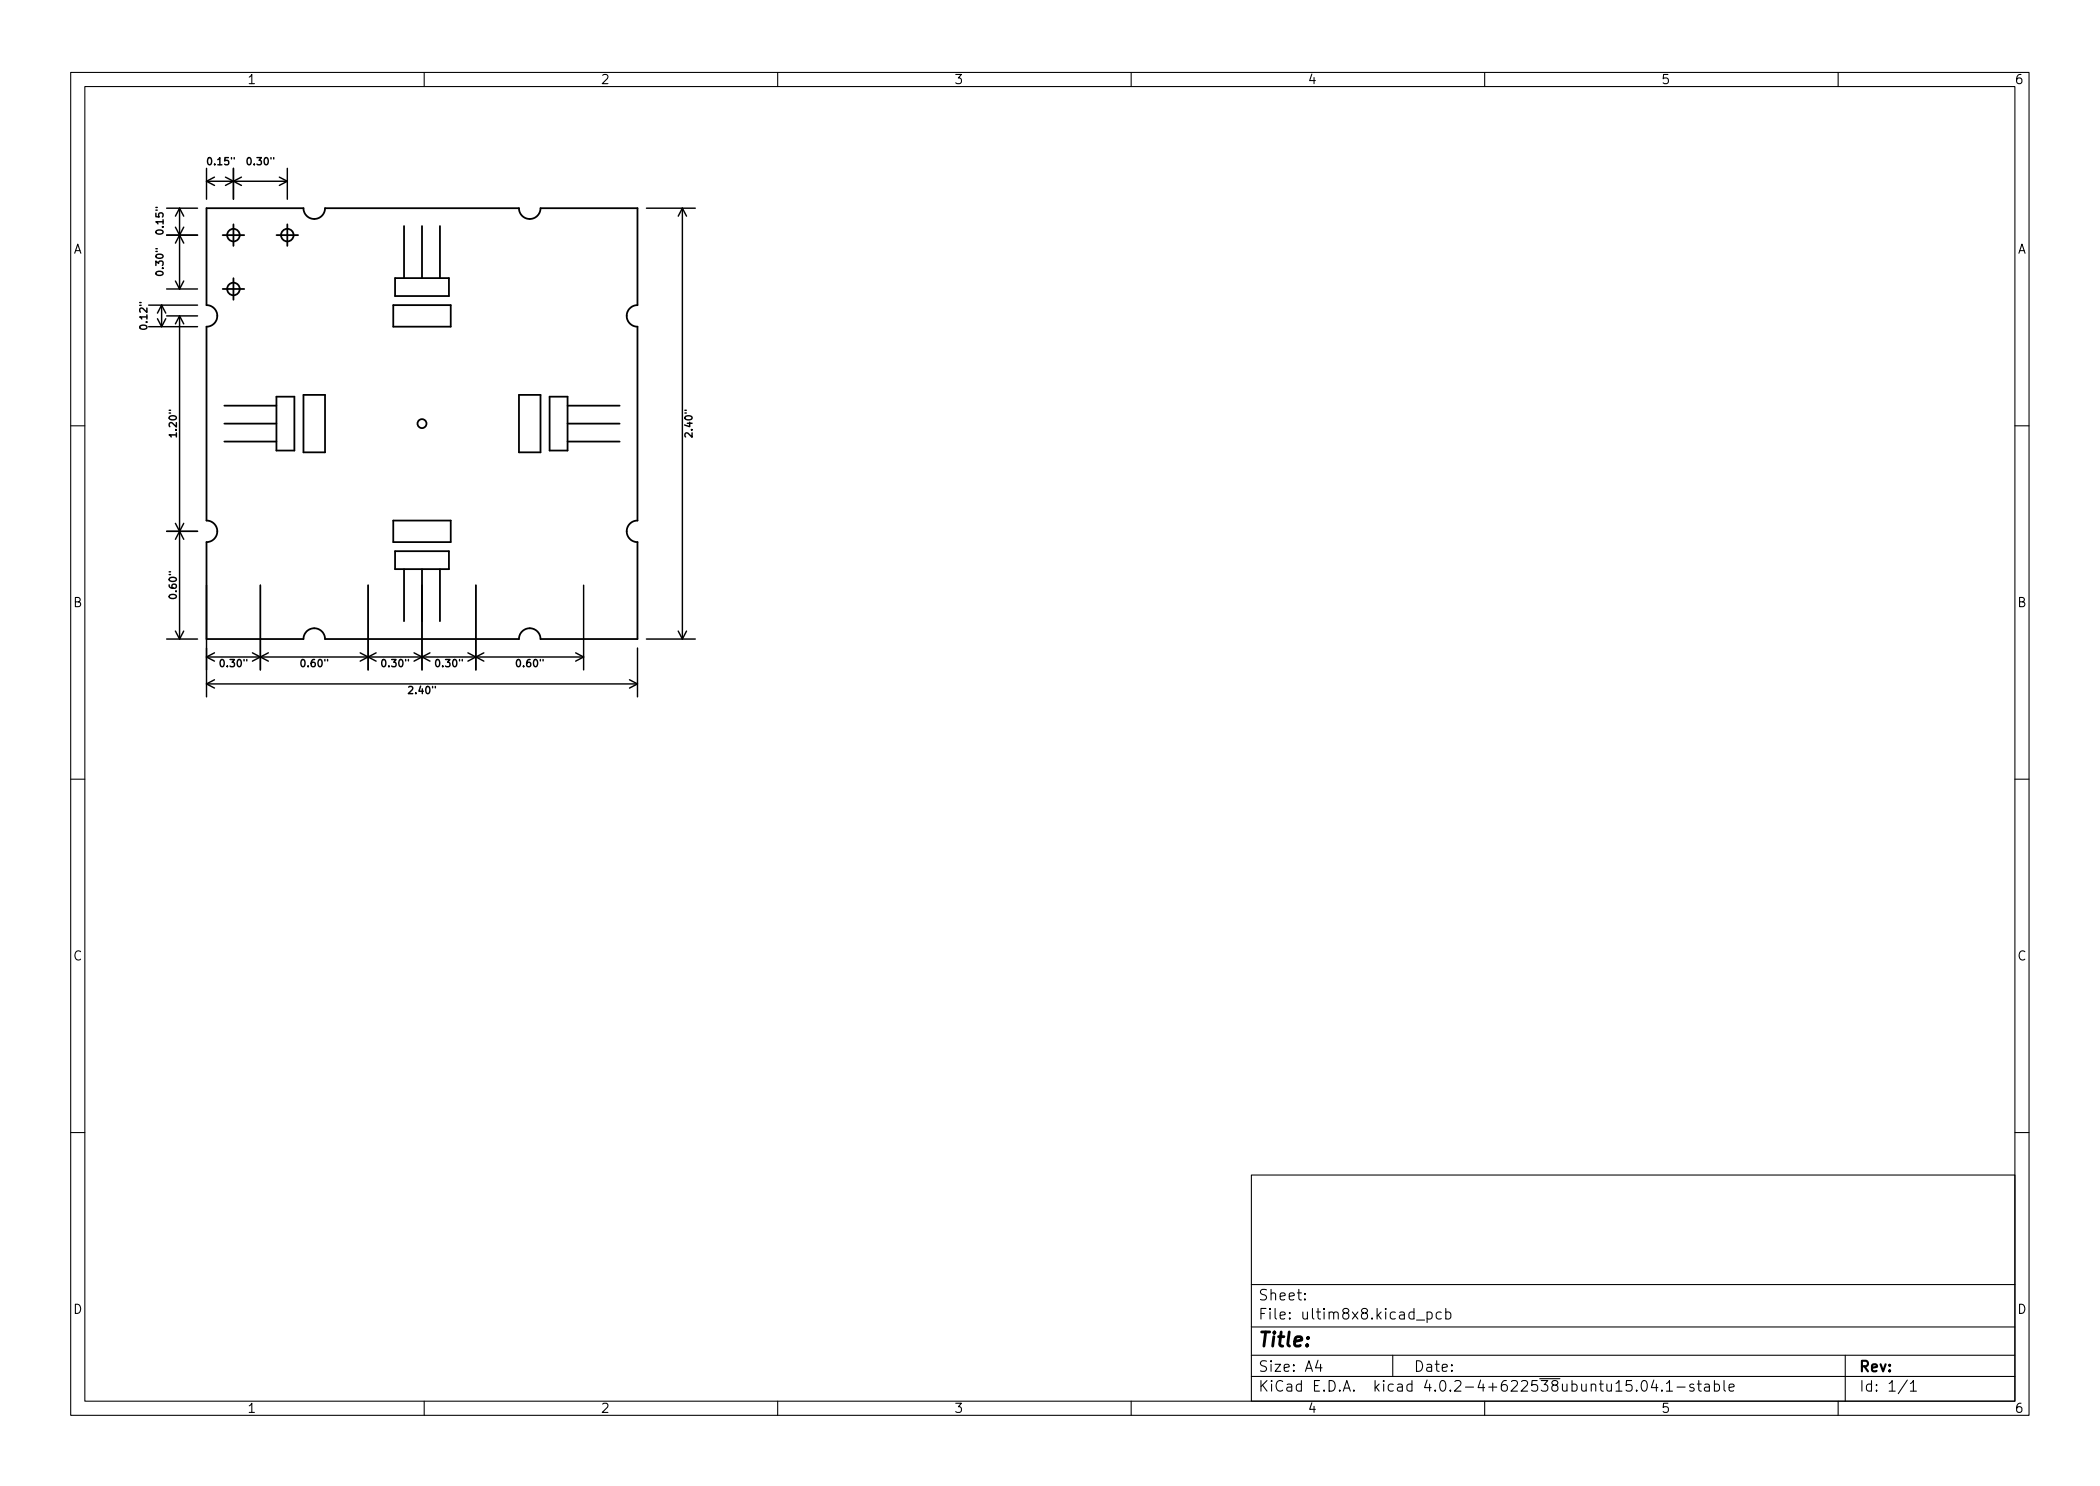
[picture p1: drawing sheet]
<svg xmlns="http://www.w3.org/2000/svg" width="297mm" height="210mm" viewBox="0 0 297 210" stroke-linecap="round" stroke-linejoin="round" font-family="sans-serif">
<defs><g id="words">
<text font-size="2.8" x="178" y="190.6">Title:</text>
<g font-size="2.1">
<text x="178" y="184">Sheet:</text>
<text x="178" y="186.7">File: ultim8x8.kicad_pcb</text>
<text x="178" y="196.9">KiCad E.D.A. kicad 4.0.2-4+622538ubuntu15.04.1-stable</text>
<text x="178" y="194.1">Size: A4</text>
<text x="200" y="194.1">Date:</text>
<text x="263" y="194.1">Rev:</text>
<text x="263" y="196.9">Id: 1/1</text>
</g>
<g font-size="1.8">
<text x="35" y="11.9">1</text>
<text x="85" y="11.9">2</text>
<text x="135" y="11.9">3</text>
<text x="185" y="11.9">4</text>
<text x="235" y="11.9">5</text>
<text x="285" y="11.9">6</text>
<text x="10.3" y="35.9">A</text>
<text x="285.3" y="35.9">A</text>
<text x="10.3" y="85.9">B</text>
<text x="285.3" y="85.9">B</text>
<text x="10.3" y="135.9">C</text>
<text x="285.3" y="135.9">C</text>
<text x="10.3" y="185.9">D</text>
<text x="285.3" y="185.9">D</text>
<text x="35" y="199.9">1</text>
<text x="85" y="199.9">2</text>
<text x="135" y="199.9">3</text>
<text x="185" y="199.9">4</text>
<text x="235" y="199.9">5</text>
<text x="285" y="199.9">6</text>
</g>
<g font-size="1.4">
<text x="29.5" y="23.4">0.15&quot;</text>
<text x="35.1" y="23.4">0.30&quot;</text>
<text x="23.1" y="32.9" transform="rotate(-90 23.1 32.9)">0.15&quot;</text>
<text x="23.1" y="38.8" transform="rotate(-90 23.1 38.8)">0.30&quot;</text>
<text x="20.8" y="46.4" transform="rotate(-90 20.8 46.4)">0.12&quot;</text>
<text x="25" y="61.7" transform="rotate(-90 25 61.7)">1.20&quot;</text>
<text x="97.9" y="61.7" transform="rotate(-90 97.9 61.7)">2.40&quot;</text>
<text x="25" y="84.5" transform="rotate(-90 25 84.5)">0.60&quot;</text>
<text x="31.3" y="94.4">0.30&quot;</text>
<text x="42.7" y="94.4">0.60&quot;</text>
<text x="54.2" y="94.4">0.30&quot;</text>
<text x="61.8" y="94.4">0.30&quot;</text>
<text x="73.2" y="94.4">0.60&quot;</text>
<text x="58" y="98.2">2.40&quot;</text>
</g>
</g></defs>
<g fill="none" stroke="#000" stroke-width=".15">
<path d="M10 10.2h277v190.1h-277zM12 12.2h273v186.1h-273zM60 10.2v2M110 10.2v2M160 10.2v2M210 10.2v2M260 10.2v2M10 60.2h2M285 60.2h2M10 110.2h2M285 110.2h2M10 160.2h2"/>
<path d="M177 166.3h108v32h-108zM285 160.2h2M60 198.3v2M110 198.3v2M160 198.3v2M177 194.8h108M177 191.8h108M177 187.8h108M177 181.8h108M184.6 183.8v.1h-.1l.1-.1v.1M184.6 183v.1h-.1l.1-.1v.1M186.4 192.5l-.3 1h.9"/>
<path d="M186.8 193v1M197 191.8v3M200.4 186.8h1.1M201.9 185.7l.4-.1 .3 .3v.4l-.2 .3h-.1h-.4M201.9 185.6v1.5M203.9 185.7l-.5-.1-.3 .3v.4l.2 .3h.1h.5M204.5 185.7l.4-.1 .3 .3v.4l-.1 .3h-.2h-.4M204.5 185.1v1.5M210 198.3v2M232.3 195.5a.36 .36 0 0 1 .4-.2 .36 .36 0 0 1 .2 .3 .77 .77 0 0 1-.4 1.2 .91 .91 0 0 1-.2-1.3zM233.9 195.3l-.3 1h.9M234.3 195.8v1"/>
<path d="M235.1 196.7v.1h-.1l.1-.1v.1M235.7 195.8l.4-.5v1.5M235.7 196.8h.9M237.2 196.3h1.2M239.6 195.9l-.4-.1-.2 .2 .1 .3 .5 .1v.1v.3h-.2h-.4M240.1 195.8h.5M240.3 195.3v1.3l.1 .2h.2M241.1 195.9l.2-.1 .4 .1 .1 .9M241.8 196.2l-.5 .1a.29 .29 0 0 0-.2 .2 .29 .29 0 0 0 .2 .3h.5M242.5 195.9l.4-.1 .3 .3v.4l-.1 .3h-.2h-.4M242.5 195.3v1.5M243.9 195.3v1.3l.2 .2"/>
<path d="M244.6 196.3l.7-.1-.1-.3-.4-.1-.2 .2v.8h.2h.4M260 198.3v2M261 191.8v6.5M269.8 195.3l-1.3 1.9M270.2 195.8l.4-.5v1.5M270.2 196.8h.9"/>
</g>
<g fill="none" stroke="#000" stroke-width=".2">
<path d="M23.6 33.3h4.3M23.6 29.5h4.3M24.8 32.1l1.2 2.3M24.8 39.8l.6 1.1M25.4 29.5v11.4M25.4 29.5l.6 1.1M25.4 29.5l-.6 1.1M26 32.1l-1.2 2.3M26 39.8l-.6 1.1M29.2 23.8v4.4M29.2 25.6h11.4M29.2 25.6l1.1 .6"/>
<path d="M30.3 25.1l-1.1 .5M31.9 25.1l2.2 1.1M33 23.8v4.4M34.1 25.1l-2.2 1.1M39.5 25.1l1.1 .5M40.6 23.8v4.4M40.6 25.6l-1.1 .6M91.4 29.5h6.9M96.5 29.5v60.9M96.5 29.5l.6 1.1M96.5 29.5l-.6 1.1M21 46.2h6.9"/>
<path d="M21 43.2h6.9M22.3 45.1l.6 1.1M22.9 43.2v3M22.9 43.2l.5 1.1M22.9 43.2l-.6 1.1M23.4 45.1l-.5 1.1M23.6 44.7h4.3M23.6 40.9h4.3M25.4 44.7v45.7M25.4 44.7l.6 1.1M25.4 44.7l-.6 1.1M23.6 75.2h4.3"/>
<path d="M24.8 74.1l1.2 2.2M26 74.1l-1.2 2.2M23.6 90.4h4.3M24.8 89.3l.6 1.1M26 89.3l-.6 1.1M29.2 93h53.3M29.2 82.8v15.8M29.2 93l1.1 .5M29.2 96.8h61M29.2 96.8l1.1 .6M30.3 92.4l-1.1 .6M30.3 96.2l-1.1 .6"/>
<path d="M35.7 92.4l2.3 1.1M36.8 82.8v12M38 92.4l-2.3 1.1M50.9 92.4l2.3 1.1M52.1 82.8v12M53.2 92.4l-2.3 1.1M58.6 92.4l2.2 1.1M59.7 82.8v12M60.8 92.4l-2.2 1.1M66.2 92.4l2.2 1.1M67.3 82.8v12M68.4 92.4l-2.2 1.1"/>
<path d="M81.4 92.4l1.1 .6M82.5 82.8v12M82.5 93l-1.1 .5M89 96.2l1.2 .6M90.2 91.7v6.9M90.2 96.8l-1.2 .6M91.4 90.4h6.9M95.9 89.3l.6 1.1M97.1 89.3l-.6 1.1"/>
</g>
<g fill="none" stroke="#000" stroke-width=".25">
<path d="M29.2 29.5h13.7a1.52 1.52 0 0 0 1.5 1.5 1.52 1.52 0 0 0 1.6-1.5h27.4a1.52 1.52 0 0 0 1.5 1.5 1.52 1.52 0 0 0 1.6-1.5h13.7v13.7a1.52 1.52 0 0 0-1.6 1.5 1.52 1.52 0 0 0 1.6 1.5v27.5a1.52 1.52 0 0 0-1.6 1.5 1.52 1.52 0 0 0 1.6 1.5v13.7h-13.7a1.52 1.52 0 0 0-1.6-1.5 1.52 1.52 0 0 0-1.5 1.5h-27.4a1.52 1.52 0 0 0-1.6-1.5 1.52 1.52 0 0 0-1.5 1.5h-13.7v-13.7a1.52 1.52 0 0 0 1.5-1.5 1.52 1.52 0 0 0-1.5-1.5v-27.5a1.52 1.52 0 0 0 1.5-1.5 1.52 1.52 0 0 0-1.5-1.5zM31.5 33.3h3M33 31.7v3.1M33 39.4v3M39.1 33.3h3.1M40.6 31.7v3.1M55.9 39.3h7.6v2.6h-7.6zM57.1 32v7.3M59.7 32v7.3M62.2 32v7.3M31.5 40.9h3M31.7 59.9h7.4"/>
<path d="M31.7 57.4h7.4M39.1 56.1h2.5v7.6h-2.5zM42.9 55.9h3.1v8.1h-3.1zM55.6 43.2h8.2v3h-8.2zM73.4 55.9h3.1v8.1h-3.1zM77.7 56.1h2.6v7.6h-2.6zM80.3 59.9h7.3M80.3 57.4h7.3M31.7 62.5h7.4M55.6 73.7h8.2v3h-8.2zM55.9 78h7.6v2.5h-7.6zM80.3 62.5h7.3"/>
<path d="M57.1 80.5v7.4M59.7 80.5v7.4M62.2 80.5v7.4"/>
<circle cx="33" cy="33.3" r=".89"/>
<circle cx="40.6" cy="33.3" r=".89"/>
<circle cx="33" cy="40.9" r=".89"/>
<circle cx="59.7" cy="59.9" r=".63"/>
</g>
<use href="#words"/>
</svg>
